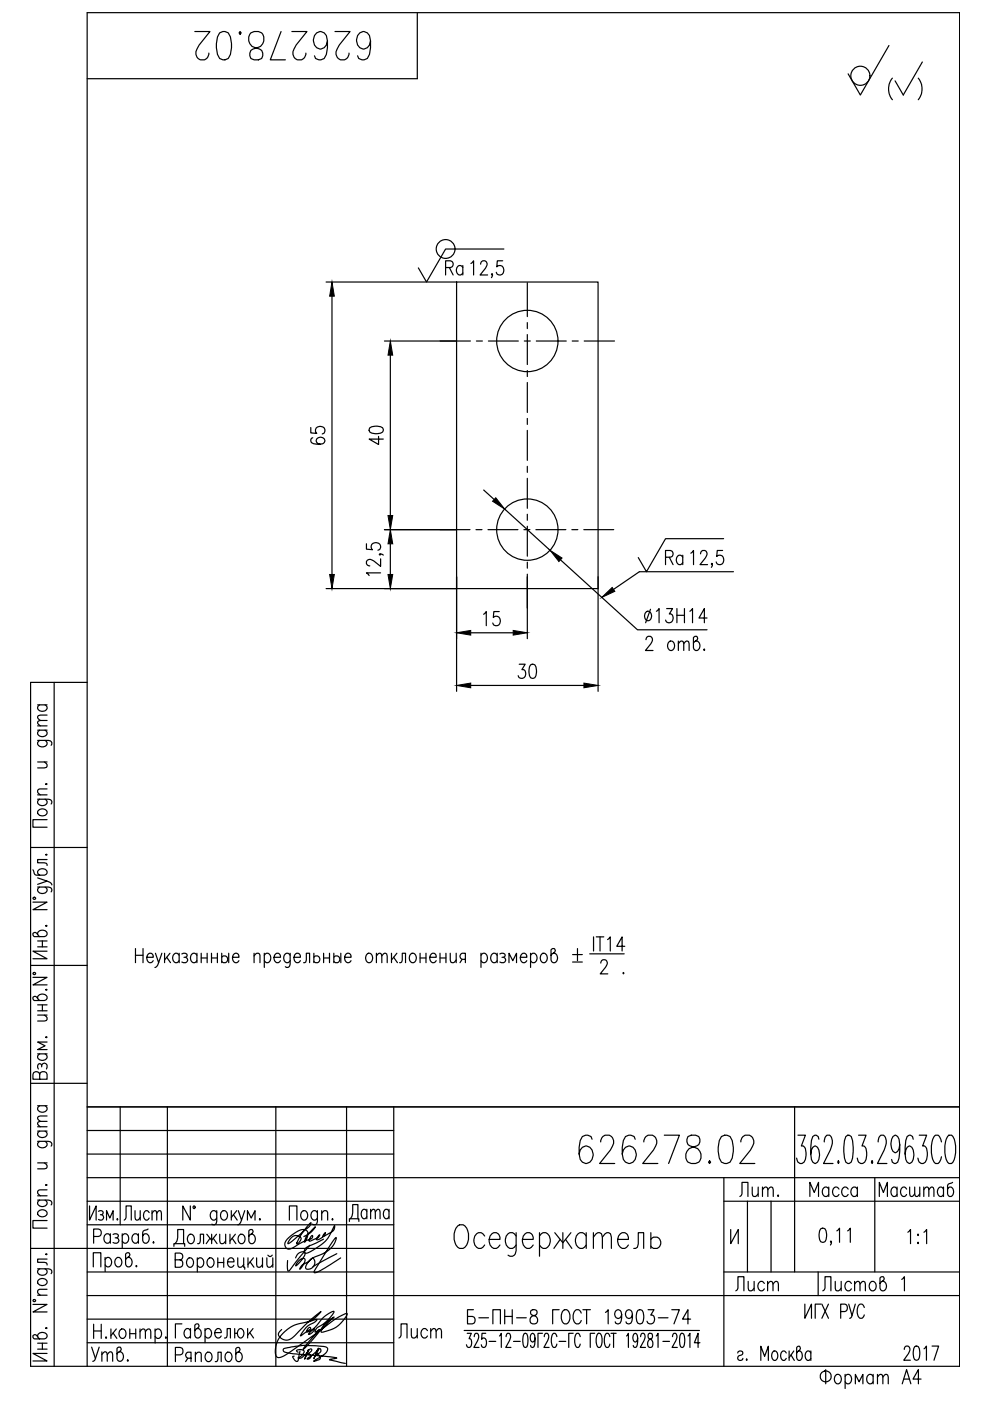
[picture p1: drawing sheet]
<svg xmlns="http://www.w3.org/2000/svg" width="210mm" height="297mm" viewBox="0 0 210 297" stroke-linecap="round" stroke-linejoin="round" font-family="sans-serif">
<defs><g id="words">
<text font-size="10.6" x="94.9" y="267.4">Оседержатель</text>
<g font-size="10.1">
<text x="40.2" y="13.8">626278.02</text>
<text x="121.7" y="248">626278.02</text>
</g>
<text font-size="8.4" x="187.3" y="22.2">( )</text>
<g font-size="6.6">
<text x="93.1" y="59.6">Ra</text>
<text x="69.8" y="95.2" transform="rotate(-90 69.8 95.2)">65</text>
<text x="82.2" y="95.6" transform="rotate(-90 82.2 95.6)">40</text>
<text x="139.7" y="121">Ra</text>
<text x="101.2" y="134.1">15</text>
<text x="125.9" y="207.8">2 .</text>
<text x="155.6" y="255.1">Лит.</text>
<text x="170.4" y="255.1">Масса</text>
<text x="185.2" y="255.1">Масштаб</text>
<text x="25" y="260">Лист</text>
<text x="83.3" y="285">Лист</text>
<text x="18.3" y="290">Утв.</text>
<text x="190.5" y="289.6">2017</text>
</g>
<g font-size="6.2">
<text x="135.5" y="139">2 отв.</text>
<text x="108.7" y="145">30</text>
<text x="154.9" y="274.8">Лист</text>
<text x="173.2" y="274.8">Листов</text>
<text x="97.7" y="281.9">Б-ПН-8 ГОСТ 19903-74</text>
</g>
</g></defs>
<g fill="none" stroke="#000" stroke-width=".25">
<path d="M88.5 2.7v14h-70M188.5 9.6l-6.1 10.5-2.6-4.5M69.1 59.8h27.7M96.8 59.8h30v65h-30zM101.9 56l.2-.6 .7-.1a.94 .94 0 0 1 .1 1.6l-1.1 1.4h1.6M104.4 58.2l-.1 .1v-.3a.64 .64 0 0 1-.1 .9M106.6 55.3h-1.2l-.1 1.3a.87 .87 0 0 1 1.1-.2 .87 .87 0 0 1 .4 1 .82 .82 0 0 1-.7 .9 .82 .82 0 0 1-.9-.6M106.8 52.8h-12.3l-4.1 7-1.7-3M111.8 59.9v7.2M70.4 62.8v59M81.5 72.3h18.2M82.8 75.3v34"/>
<path d="M101 72.3h1.3M103.5 72.3h6.4M111.2 72.3h1.2M111.8 68.4v1.3M111.8 70.9v6.4M111.8 78.6v1.2M113.7 72.3h6.4M121.3 72.3h1.3M123.9 72.3h6.4M111.8 81.1v6.3M111.8 88.7v1.3M111.8 91.3v6.3"/>
<path d="M111.8 98.9v1.2M77.7 115.3v1.1l1.3 .2a.88 .88 0 0 1-.2-1.1 .88 .88 0 0 1 1-.4 .82 .82 0 0 1 .9 .6 .82 .82 0 0 1-.6 1M80.5 117.5l.2 .1-.2 .1-.1-.1a.63 .63 0 0 1 .9 .1M80.7 118.5v1.6l-1.4-1.2a.94 .94 0 0 0-1.6 .2l.1 .6 .6 .3M81.5 112.3h18.2M82.8 115.3v6.5M100.9 112.3h1.3M102.6 103.9l2.2 2M103.5 112.3h6.3M107 107.9l9.6 8.8M111.1 112.3h1.3M111.8 101.4v6.4"/>
<path d="M111.8 109v1.3M111.8 111.6v6.3M111.8 119.2v1.3M113.6 112.3h6.4M118.8 118.7l16.4 14.8h14.7M121.2 112.3h1.3M123.8 112.3h6.3M148.5 117.4l.3-.5 .6-.2a.94 .94 0 0 1 .2 1.6l-1.2 1.4h1.6M151 119.6l-.1 .1v-.3a.64 .64 0 0 1-.1 .9M153.2 116.7h-1.1l-.1 1.3a.87 .87 0 0 1 1.1-.2 .87 .87 0 0 1 .3 1.1 .82 .82 0 0 1-.6 .8 .82 .82 0 0 1-1-.6M153.4 114.2h-12.3l-4 7-1.8-3M69.1 124.8h27.7"/>
<path d="M80.7 121.5h-3l.6 .5M96.8 122.3v24.3M111.8 121.7v13.7M126.8 122.3v24.3M137 129.7a.8 .8 0 0 1 .9 .1 .8 .8 0 0 1 .2 .9 .8 .8 0 0 1-.9 .9 1.18 1.18 0 0 1-.2-1.9zM137.9 129.2l-1 2.8M139.2 129.6l.5-.6v3M141.3 129h1.3l-.7 1.2a.9 .9 0 0 1 .7 1.2 .9 .9 0 0 1-1.4 .3l-.1-.2M143.5 129v3M143.5 130.5h1.6M145.1 129v3M146.3 129.6l.5-.6v3"/>
<path d="M149.9 131h-1.7l1.1-2v3M155.5 121.2h-19.9l-5.5 3.8M8 157l2.7 .1a.58 .58 0 0 1 .1 .9M8 154.8h2M8 153.9h2M8 149.4h2M8.4 157l-.1 .1a.58 .58 0 0 0-.2 .9 1.06 1.06 0 0 0 1.1 .3 1.06 1.06 0 0 0 .8-.9l-.4-.4M8.4 154.8l-.3 .2a.8 .8 0 0 0 .1 1 .8 .8 0 0 0 .9 .2l.7-.4a.65 .65 0 0 0-.2-1M8.4 149.4a.66 .66 0 0 0-.4 .7 .66 .66 0 0 0 .4 .6 .91 .91 0 0 0 1.1 0 .91 .91 0 0 0 .3-1l-.2-.3M10 152.8l-1.9 .1-.1 .4 .6 .6M10 151.6l-1.9 .1-.1 .5 .6 .6M11.5 144.7v145"/>
<path d="M18.5 144.7h-12v145h197v-287h-185v287M99.8 145.3h24M6.5 179.7h12M8 169.4l2.7 .2a.58 .58 0 0 1 .1 .9M8 168.5h2M8 161.6h2M8.1 171.8a1.06 1.06 0 0 1 1.1-.3 1.06 1.06 0 0 1 .8 .9 1.06 1.06 0 0 1-1.1 .6 1.06 1.06 0 0 1-.9-.9zM8.4 169.4l-.1 .2a.58 .58 0 0 0-.2 .9 1.06 1.06 0 0 0 1.1 .3 1.06 1.06 0 0 0 .8-.9l-.4-.5M9.4 161.6l.6 .5-.2 .6-1.8 .1M9.7 166.2l.1-.1 .2 .1-.2 .2zM10 173.8h-3v1.6h3M10 167.3l-1.9 .1-.1 .6 .6 .5"/>
<path d="M7 191.3h3l-3 1.6h3M7 184.4l.4 1 2 .2a.65 .65 0 0 0 .6-.6 .65 .65 0 0 0-.4-.7 .91 .91 0 0 0-1.2 0 .91 .91 0 0 0-.3 1l.3 .3M7.1 190.3h.4v.3h-.4zM8 198.1a1 1 0 0 1 1-.9 1 1 0 0 1 1 .9l-.6 .5h-2.1l-.3-.4v-.3l.4-.2 .3 .1 .7 .8M8 188.1l2.7 .1 .3 .3-.2 .6M8 186.1l2 .7-2 .7M8 199.5h2M8.4 188.1l-.4 .4a1 1 0 0 0 1 .9 1 1 0 0 0 1-.9l-.4-.4M9 199.5v1.3M9.7 196.3l.1-.1 .2 .1-.2 .1zM9.7 181.2l.1-.1 .2 .1-.2 .1zM10 186.8l.8 .5 .2 .3"/>
<path d="M10 182.2h-2v.7l1.8 .1 .2 .5M125.8 198.6v3M126.4 198.6h1.6M127.2 198.6v3M128.8 199.2l.6-.6v3M6.5 204.7h12M7 207.2h3l-3 1.6h3M7.1 206.2h.4v.4h-.4zM8 211.7a1 1 0 0 1 1-.9 1 1 0 0 1 1 .9l-.6 .4h-2.1l-.3-.3v-.3l.4-.3 .3 .1 .7 .8M8 200.8h2M8 215.2h2M8 213h2"/>
<path d="M8 214.3h2M9 213v1.3M9.4 215.2l.6 .6-.2 .6-1.8 .1M9.7 219.9l.1-.1 .2 .1-.2 .1zM9.7 209.8h.3l-.2 .2zM10 201.7h-3l3 1.6h-3M28.7 201.1v3M28.7 202.5h1.6M30.3 201.1v3M31.1 203h1.4a.66 .66 0 0 0-.4-.9 .66 .66 0 0 0-.9 .4 1 1 0 0 0 .8 1.6l.5-.4M33 202.1l.6 2 .7-2M33.6 204.1l-.2 .6-.6 .4"/>
<path d="M34.9 202.1v2M35.3 203l.9 1.1M36 202.1l-1.1 1.4M38 202.5l-.5-.4a1 1 0 0 0-.9 1 1 1 0 0 0 .9 1l.5-.4M38 202.1v2M38.6 202.3a.71 .71 0 0 1 1.1 .2l-.1 .3-.6 .2M39.3 203a.58 .58 0 0 1 .5 .5 .58 .58 0 0 1-.5 .6l-.7-.1M41.8 202.5l-.5-.4a1 1 0 0 0-.9 1 1 1 0 0 0 .9 1l.5-.4M41.8 202.1v2M42.7 203.1h1.2M42.7 202.1v2M43.9 202.1v2"/>
<path d="M44.8 203.1h1.3M44.8 202.1v2M46.1 202.1v2M47 203a.73 .73 0 0 1 1.2 0 .73 .73 0 0 1-.4 1.1h-.5l-.3-.3M47 202.1v2M48.5 202.1v2M49.3 203h1.4a.66 .66 0 0 0-.5-.9 .66 .66 0 0 0-.8 .4 1 1 0 0 0 .8 1.6l.5-.4M53.9 202.7l.5-.6 .6 .2 .1 1.8M53.9 202.1v2M56 202.5a.66 .66 0 0 1 .7-.4 .66 .66 0 0 1 .6 .4 .99 .99 0 0 1-.8 1.6l-.5-.4M56 202.1v3M58.1 203h1.4a.67 .67 0 0 0-.5-.8 .67 .67 0 0 0-.8 .3 .99 .99 0 0 0 .8 1.6l.5-.4"/>
<path d="M61.5 202.5l-.4-.4a1 1 0 0 0-1 1 1 1 0 0 0 1 1l.4-.4M61.5 202.1l-.1 2.7-.3 .3-.6-.1M62.3 203h1.4a.66 .66 0 0 0-.4-.9 .66 .66 0 0 0-.9 .4 1 1 0 0 0 .8 1.6l.5-.4M64.4 204.1l.4-.1 .1-1.9h.7v2M66.5 203a.73 .73 0 0 1 1.2 0 .73 .73 0 0 1-.3 1.1h-.5l-.4-.3M66.5 202.1v2M68.6 203.1h1.3M68.6 202.1v2M69.9 202.1v2M70.8 203a.73 .73 0 0 1 1.2 0 .73 .73 0 0 1-.4 1.1h-.5l-.3-.3M70.8 202.1v2M72.3 202.1v2"/>
<path d="M73.1 203h1.3a.66 .66 0 0 0-.4-.9 .66 .66 0 0 0-.8 .4 1 1 0 0 0 .8 1.6l.4-.4M77.9 202.3a.8 .8 0 0 1 .9 0 .8 .8 0 0 1 .2 .9 .8 .8 0 0 1-.9 .9 1.18 1.18 0 0 1-.2-1.8zM79.8 202.7l.6-.6 .4 .2 .2 1.8M79.8 202.1v2M81 202.7l.5-.6 .5 .2 .1 1.8M83 202.1v2M83.5 203l.8 1.1M84.1 202.1l-1.1 1.4M84.7 204.1l.5-.1 .1-1.9h.7v2M87.1 202.3a.8 .8 0 0 1 .9 0 .8 .8 0 0 1 .3 .9 .8 .8 0 0 1-.9 .9 1.18 1.18 0 0 1-.3-1.8zM89.1 203.1h1.2M89.1 202.1v2"/>
<path d="M90.3 202.1v2M91.1 203h1.4a.66 .66 0 0 0-.4-.9 .66 .66 0 0 0-.9 .4 1 1 0 0 0 .8 1.6l.5-.4M93.3 203.1h1.3M93.3 202.1v2M94.6 202.1v2M95.5 202.1l.1 1.9 .5 .1 .6-.6M96.7 202.1v2M98 203.4l-.5 .7M98.7 203.4h-.7l-.3-.2a.67 .67 0 0 1 .3-1.1h.7v2M102 202.5a.66 .66 0 0 1 .6-.4 .66 .66 0 0 1 .6 .4 1 1 0 0 1-.8 1.6l-.4-.4M102 202.1v3M105.4 202.5l-.2-.2a.8 .8 0 0 0-1 0 .8 .8 0 0 0-.2 .9l.4 .8a.65 .65 0 0 0 1-.3"/>
<path d="M105.4 202.1v2M106 202.3a.72 .72 0 0 1 1.1 .2l-.1 .3-.6 .2M106.8 203a.59 .59 0 0 1 .4 .5 .59 .59 0 0 1-.4 .6l-.8-.1M107.9 204.1v-2l.8 1.6 .8-1.6v2M110.3 203h1.4a.67 .67 0 0 0-.4-.8 .67 .67 0 0 0-.9 .3 1 1 0 0 0 .8 1.6l.5-.4M112.5 202.5l.4-.4a1 1 0 0 1 1 1 1 1 0 0 1-1 1l-.4-.4M112.5 202.1v3M114.9 202.3l.2-.2a1 1 0 0 1 .9 1 1 1 0 0 1-.9 1 1.18 1.18 0 0 1-.2-1.8zM117.3 202.1a1 1 0 0 1 .9 1 1 1 0 0 1-.9 1l-.5-.6v-2.1l.4-.3h.3l.3 .4-.2 .3-.8 .7M121.4 202.4h2.1M121.4 204h2.1M122.4 201.1v2.6"/>
<path d="M132.5 200.6h-1.7l1.1-2v3M6.5 229.7h12M8 239.8h2M8 238.9h2M8 234.4h2M8 223.4h2M8.4 239.8a.66 .66 0 0 0-.4 .6 .66 .66 0 0 0 .4 .7 .91 .91 0 0 0 1.1 0 .91 .91 0 0 0 .3-1.1l-.2-.2M8.4 234.4l-.4 .5a1 1 0 0 0 1 .9 1 1 0 0 0 1-.9l-.4-.5M8.4 227.8a.73 .73 0 0 0-.7-.6 .73 .73 0 0 0-.7 .6v1h3v-1a.81 .81 0 0 0-.8-.6 .81 .81 0 0 0-.8 .6v1M8.4 223.4l-.3 .3a.8 .8 0 0 0 .1 .9 .8 .8 0 0 0 .9 .2l.7-.3a.65 .65 0 0 0-.2-1.1M8.8 225.8a.59 .59 0 0 1 .6-.4 .59 .59 0 0 1 .6 .4l-.2 .8M8.8 226.2v-.4l-.4-.3a.71 .71 0 0 0-.3 1.1"/>
<path d="M10 237.8l-1.9 .1-.1 .4 .6 .6M10 236.6l-1.9 .1-.1 .5 .6 .6M10 220.9h-2l1.6 .8-1.6 .8h2M18.5 234.7h185M18.5 239.7h65M25.5 234.7v25M35.5 234.7v55M58.5 234.7v55M73.5 234.7v55M83.5 234.7v55M168.5 234.7v35M8 254.4l2.7 .2 .3 .3-.2 .6"/>
<path d="M8 242l2.7 .1 .3 .3-.2 .6M8 253.5h2M8 246.6h2M8.1 256.8a1.06 1.06 0 0 1 1.1-.3 1.06 1.06 0 0 1 .8 .9 1.06 1.06 0 0 1-1.2 .6 1.06 1.06 0 0 1-.8-.9zM8.4 254.4l-.4 .5a1 1 0 0 0 1 .9 1 1 0 0 0 1-.9l-.4-.5M8.4 242l-.4 .4a1 1 0 0 0 1 1 1 1 0 0 0 1-1l-.4-.4M9.4 246.6l.6 .5-.2 .6-1.8 .1M9.7 251.2l.1-.1 .2 .1zM10 258.8h-3v1.6h3M10 252.3l-1.9 .1-.1 .6 .6 .5M18.5 249.7h185M18.5 259.7h65"/>
<path d="M18.5 254.7h65M18.5 244.7h65M19 255.7v3l1.4-3v3M20.9 256.8a.61 .61 0 0 1 1 .3l-.3 .4h-.3M21.6 257.5a.61 .61 0 0 1 .4 .6 .61 .61 0 0 1-.4 .6l-.7-.2M22.6 258.7v-2l.7 1.6 .7-1.6v2M40.4 255.7v3l-1.6-3v3M41 255.8h.3v.4h-.3zM46 257.1l-.3-.3a.64 .64 0 0 0-1 .3 1.01 1.01 0 0 0 .8 1.6l.5-.4M46 256.7l-.2 2.7-.3 .3-.6-.2M47.1 256.8a.64 .64 0 0 1 1 .3 1.01 1.01 0 0 1-.8 1.6 1.19 1.19 0 0 1-.2-1.9zM49 256.7v2"/>
<path d="M49.5 257.5l.8 1.2M50.2 256.7l-1.2 1.4M50.5 256.7l.7 2 .7-2M51.2 258.7l-.2 .6-.6 .4M52.5 258.7v-2l.8 1.6 .8-1.6v2M55.1 258.4l.1 .1-.1 .2-.1-.2zM61.4 258.7v-3h1.5v3M64.1 256.8a.64 .64 0 0 1 1 .3 1.01 1.01 0 0 1-.8 1.6 1.19 1.19 0 0 1-.2-1.9zM67.3 257.1l-.1-.1a.59 .59 0 0 0-.9-.2 1.07 1.07 0 0 0-.3 1.1 1.07 1.07 0 0 0 .8 .8l.5-.4M67.3 256.7l-.1 2.7a.59 .59 0 0 1-.9 .1M68.2 257.3l.6-.6 .6 .1 .1 1.9M68.2 256.7v2"/>
<path d="M70.5 258.4l.1 .1-.1 .2-.1-.2zM74.1 259v-.6h2v.6M74.3 258.4a3.5 3.5 0 0 0 .5-3h1.1v3M77.8 256.8l-.4-.4h-.3a1.24 1.24 0 0 0 0 2h.3l.4-.4M77.8 256.4v2M78.6 257l.5-.6 .4 .1 .1 1.9M78.6 256.4v2M79.6 257l.5-.6 .4 .1 .1 1.9M82.5 256.8l-.4-.4h-.3a1.24 1.24 0 0 0 0 2h.3l.4-.4M82.5 256.4v2M153.5 254.7h50M153.5 249.7v40"/>
<path d="M158.5 254.7v15M163.5 254.7v15M169.2 240.7h1.6l-.9 2.3h.4a3.1 3.1 0 0 1 .2 3.4l-.5 .3h-.4l-.4-.3-.3-.9M173.6 241.5l-.1-.5-.5-.3-.7 .3a10.4 10.4 0 0 0-.3 4.8l.3 .6 .6 .3a2.29 2.29 0 0 0 .7-2.9l-.3-.5-.5-.3-.5 .3-.3 .5-.1 .9M174.8 242.1a1.63 1.63 0 0 1 .5-1.4h.6a1.95 1.95 0 0 1 .4 2.3l-1.7 3.7h2M177.8 246.1l.1 .3-.1 .3-.2-.3zM179.3 241l.5-.3 .7 .3a8.7 8.7 0 0 1 0 5.4l-.5 .3h-.2l-.5-.3a8.5 8.5 0 0 1 0-5.4zM182 240.7h1.6l-.8 2.3h.4a3.1 3.1 0 0 1 .1 3.4l-.4 .3h-.4l-.5-.3-.2-.9M184.9 246.1l.1 .3-.1 .3-.1-.3zM185.5 249.7v20M186.2 242.1a1.63 1.63 0 0 1 .6-1.4h.5a1.95 1.95 0 0 1 .5 2.3l-1.8 3.7h2M190.8 242.7l-.2 .8-.3 .6-.5 .3a2.31 2.31 0 0 1-.7-2.9l.2-.5 .5-.3 .5 .3a7.6 7.6 0 0 1 0 5.4l-.4 .3h-.3l-.4-.3-.1-.6"/>
<path d="M193.6 241.5l-.1-.5-.4-.3-.8 .3a10.4 10.4 0 0 0-.3 4.8l.3 .6 .6 .3a2.29 2.29 0 0 0 .7-2.9l-.3-.5-.5-.3-.5 .3-.3 .5-.1 .9M194.9 240.7h1.6l-.9 2.3h.4a3.1 3.1 0 0 1 .2 3.4l-.4 .3h-.5l-.4-.3-.3-.9M199.6 242.1l-.1-.6a1.01 1.01 0 0 0-1.2-.8 5.4 5.4 0 0 0 0 6 1.23 1.23 0 0 0 1.3-1.4M201.2 240.7a1.23 1.23 0 0 1 1.3 1.4 5.2 5.2 0 0 1-.7 4.6 1.24 1.24 0 0 1-1.3-1.4 5.1 5.1 0 0 1 .7-4.6zM6.5 264.7h77M7 276.6h3l-3 1.6h3M7.1 275.6h.4v.3h-.4zM8 269l2.7 .1 .3 .4-.2 .5M8 274.6h2M8.1 271.4a1.06 1.06 0 0 1 1.1-.3 1.06 1.06 0 0 1 .8 .9 1.06 1.06 0 0 1-1.2 .6 1.06 1.06 0 0 1-.8-1zM8.4 269l-.4 .5a1 1 0 0 0 1 .9 1 1 0 0 0 1-.9l-.4-.5M9.7 265.9l.1-.1 .2 .1-.2 .1z"/>
<path d="M10 273.4l-1.9 .1-.1 .5 .6 .6M10 267h-2v.6l1.8 .2 .2 .4M18.5 274.7h185M18.5 269.7h65M18.5 279.7h65M19.8 268.6v-3h1.6v3M19.9 262.2h1a.82 .82 0 0 0 .6-.8 .82 .82 0 0 0-.6-.8h-1v3M22.3 267l.4-.4a1 1 0 0 1 1 1 1 1 0 0 1-1 1l-.4-.4M22.3 266.6v3M23.4 262a.67 .67 0 0 0-.6-.4 .67 .67 0 0 0-.7 .4 .91 .91 0 0 0 0 1.1 .91 .91 0 0 0 1.1 .3l.2-.2M23.4 261.6v2M24 261.7a.73 .73 0 0 1 1.1 .3l-.3 .4h-.4"/>
<path d="M24.7 266.7l.2-.1a1 1 0 0 1 .9 1 1 1 0 0 1-.9 1 1.17 1.17 0 0 1-.2-1.9zM24.8 262.4a.59 .59 0 0 1 .4 .6 .59 .59 0 0 1-.4 .6l-.8-.2M25.9 262a.67 .67 0 0 1 .6-.4 .67 .67 0 0 1 .7 .4 1.01 1.01 0 0 1-.8 1.6l-.5-.4M25.9 261.6v3M27.1 266.6a1 1 0 0 1 .9 1 1 1 0 0 1-.9 1l-.5-.6v-2.1l.4-.3h.3l.2 .4-.1 .3-.8 .7M28.9 268.3l.1 .2-.1 .1zM29.3 262a.67 .67 0 0 0-.6-.4 .67 .67 0 0 0-.6 .4 1.01 1.01 0 0 0 .8 1.6l.4-.4M29.3 261.6v2M31.4 260.6l-1 .4-.1 2a.64 .64 0 0 0 .5 .6 .64 .64 0 0 0 .7-.4 .91 .91 0 0 0 .1-1.2 .91 .91 0 0 0-1.1-.3l-.2 .3M32.5 263.3l.2 .1-.2 .2-.1-.2zM36.9 264.3v-.6h2.3v.6M37.1 263.7a3.1 3.1 0 0 0 .6-3h1.2v3"/>
<path d="M37.1 267.1h1.1a.82 .82 0 0 1 .6 .8 .82 .82 0 0 1-.6 .8h-1.1v-3h1.1a.73 .73 0 0 1 .6 .7 .73 .73 0 0 1-.6 .7M39.9 266.8a.64 .64 0 0 1 1 .3 1.01 1.01 0 0 1-.8 1.6 1.19 1.19 0 0 1-.2-1.9zM40.1 261.8l.2-.1a1 1 0 0 1 .9 1 1 1 0 0 1-.9 1 1.18 1.18 0 0 1-.2-1.9zM41.8 267.1a.67 .67 0 0 1 .7-.4 .67 .67 0 0 1 .6 .4 1.01 1.01 0 0 1-.8 1.6l-.5-.4M41.8 266.7v3M41.9 263.7l.5-.2 .1-1.8h.7v2M43.8 261.7l1.1 1.3 1-1.3M44.2 266.8a.64 .64 0 0 1 1.1 .3 1.01 1.01 0 0 1-.8 1.6 1.18 1.18 0 0 1-.3-1.9zM44.5 262.5l-.8 1.2M44.9 261.7v2M45.2 262.5l.8 1.2M46.2 267.7h1.2"/>
<path d="M46.2 266.7v2M46.6 261.7l.1 1.8 .6 .2 .5-.6M47.4 266.7v2M47.8 261.7v2M48.2 267.5h1.4a.67 .67 0 0 0-.4-.8 .67 .67 0 0 0-.9 .4 1.01 1.01 0 0 0 .8 1.6l.5-.4M48.8 261.7v2M49.2 262.5l.8 1.2M49.9 261.7l-1.1 1.4M50.4 266.7l.1 1.8 .6 .2 .6-.6M50.8 261.8l.2-.1a1 1 0 0 1 1 1 1 1 0 0 1-1 1 1.18 1.18 0 0 1-.2-1.9zM51.7 266.7v2h.2v.4M52.6 266.7v2"/>
<path d="M53 267.5l.8 1.2M53.2 261.7a1 1 0 0 1 .9 1 1 1 0 0 1-.9 1l-.4-.6v-2.1l.3-.3h.3l.3 .4-.1 .3-.8 .7M53.7 266.7l-1.1 1.4M54.4 266.7l.1 1.8 .6 .2 .6-.6M55.7 266.7v2M56.6 266.7l.1 1.8 .6 .2 .5-.6M56.8 266.1a.5 .5 0 0 0 .5 .3 .5 .5 0 0 0 .4-.3M57.8 266.7v2M61.8 262.3a1.22 1.22 0 0 1 2 .4l-.5 .9-.3 .2a10.5 10.5 0 0 1 3-4.5l-.5 .8-3.5 3-1 .6 .2-.5zM62.7 266.7a1.5 1.5 0 0 1 2-1.2 4.4 4.4 0 0 1-2 2.9 1.9 1.9 0 0 1 1.8-1.5h.1a2.85 2.85 0 0 1-1 2.2l.4-.8 1.3-.7 .5-.6a.46 .46 0 0 1 .6-.2 .46 .46 0 0 1 .3 .5 1.34 1.34 0 0 1-.4 1.4 1.34 1.34 0 0 1-1.5 .2 3.1 3.1 0 0 1 2.1-2.5 5.7 5.7 0 0 0 4.4-3.7l-.1-.3-1.4 1.9-3 5-.2 .3 .1 .3a9 9 0 0 0 3.6-1.9l1.9-1.3M64.4 262.2a4.7 4.7 0 0 0 2.5-2.1l-.3 .2a5.1 5.1 0 0 0-2 3.1 2.39 2.39 0 0 0 .5-2.4 1.78 1.78 0 0 0-2.3 .2l-.6 .5a3 3 0 0 0-1.8 2.2 .94 .94 0 0 0 .6 .9 .94 .94 0 0 0 1-.2l2-1.2 1.9-.7 .4-.4-.1-.3-.3 .3-.3 .6a.2 .2 0 0 0 0 .3 .2 .2 0 0 0 .3-.1l1.5-.7 .4-.6-.3 .2a.57 .57 0 0 0-.3 .9 2.24 2.24 0 0 0 1.8-1.6l-.6 .9 1.6-.8a1.4 1.4 0 0 0 1-1.6l-.1 .1a9 9 0 0 1-6.2 5.8l-.2-.2a1.45 1.45 0 0 1 1.3-1.4l2.8-1.4M65.7 264l-4.5 5.5-.2-.4v-1.8"/>
<path d="M71.4 265.8l-5.1 2.7M153.5 269.7h50M154.9 260.7v3l1.6-3v3M170.6 276.5v3l1.5-3v3M174 260.5l.6-.1a1.46 1.46 0 0 1 .7 1.7l-.4 1.2-.6 .1a1.46 1.46 0 0 1-.6-1.7zM174.1 276.5h-1.3v3M174.3 276.5l1.4 3M175.7 276.5l-1.4 3M176.3 263.3l-.1 .1v-.3a.64 .64 0 0 1-.1 .9M177.4 261l.6-.6v3M178.2 278.1h.9a.85 .85 0 0 0 .6-.8 .85 .85 0 0 0-.6-.8h-.9v3M179.7 261l.6-.6v3"/>
<path d="M179.9 276.5l.7 2.4M181.3 276.5l-.7 2.7-.5 .3M183.3 277.2a.7 .7 0 0 0-.7-.7 .7 .7 0 0 0-.7 .7 2.06 2.06 0 0 0 .5 2.3 .77 .77 0 0 0 .9-.7M191.2 271.3l.6-.6v3M192.5 261.3l.6-.6v3M194.6 261.7v.3l-.1-.2zM194.6 263.4v.3l-.1-.2zM195.9 261.3l.6-.6v3M8 283.4a1 1 0 0 1 1-.9 1 1 0 0 1 1 .9l-.6 .5h-2.1l-.3-.4v-.3l.4-.2 .3 .1 .7 .8M8 284.8h2M8 286h2M9 284.8v1.2"/>
<path d="M9.7 281.6l.1-.1 .2 .1zM10 287h-3l3 1.6h-3M18.5 284.7h65M19.9 280.8v3M19.9 282.2h1.6M21.5 280.8v3M23.5 281.8v2M24.7 281.8l-1.2 1.4M25.6 281.9a.65 .65 0 0 1 1 .3 1.01 1.01 0 0 1-.8 1.6 1.19 1.19 0 0 1-.2-1.9zM27.5 281.8v2M28.8 281.8v2M29.7 282.3l.6-.5 .4 .1 .1 1.9"/>
<path d="M29.7 281.8v2M30.8 282.3l.6-.5 .5 .1 .1 1.9M32.9 282.2a.67 .67 0 0 1 .6-.5 .67 .67 0 0 1 .6 .5 1.01 1.01 0 0 1-.8 1.6l-.4-.5M32.9 281.8v3M35.2 283.5l.1 .1-.1 .2zM37.2 287.3h1a.82 .82 0 0 0 .6-.8 .82 .82 0 0 0-.6-.8h-1v3M38.6 280.7h-1.4v3M39.8 288l-.4 .7M40.4 282.1a.66 .66 0 0 0-.6-.4 .66 .66 0 0 0-.7 .4 .91 .91 0 0 0 0 1.1 .91 .91 0 0 0 1.1 .3l.2-.2M40.4 281.7v2M40.5 288l-.9-.2a.66 .66 0 0 1 .2-1.1h.7v2M41.4 287.3l.6-.6 .6 .1 .1 1.9"/>
<path d="M41.4 286.7v2M41.8 281.7a1 1 0 0 1 .9 1 1 1 0 0 1-.9 1l-.5-.6v-2.1l.3-.3h.4l.2 .4-.1 .3-.8 .7M43.5 282.1l.4-.4a1 1 0 0 1 1 1 1 1 0 0 1-1 1l-.4-.4M43.5 281.7v3M43.8 286.8a.65 .65 0 0 1 1.1 .3 1.01 1.01 0 0 1-.9 1.6 1.19 1.19 0 0 1-.2-1.9zM45.5 282.5h1.4a.67 .67 0 0 0-.4-.8 .67 .67 0 0 0-.9 .4 .99 .99 0 0 0 .9 1.6l.4-.4M45.6 288.7l.5-.2 .1-1.8h.7v2M47.6 283.7l.4-.2 .2-1.8h.7v2M48 286.8a.64 .64 0 0 1 1.1 .3 1.01 1.01 0 0 1-.8 1.6 1.19 1.19 0 0 1-.3-1.9zM49.8 282.7h.5a.89 .89 0 0 1 .8-1 1.07 1.07 0 0 1 .6 1.1 1.07 1.07 0 0 1-.8 .9 .99 .99 0 0 1-.6-1M49.8 281.7v2M50.5 286.7a1 1 0 0 1 .9 1 1 1 0 0 1-.9 1l-.5-.6v-2.1l.3-.3h.4l.2 .4-.1 .3-.8 .7"/>
<path d="M52.5 281.7v2M53 282.5l.8 1.2M53.6 281.7l-1.1 1.4M63.2 286.7l-.3-.3a1.04 1.04 0 0 1 1.6 .2l-.4 .7-.9 .6 .1 .1a2.76 2.76 0 0 0 2-1.7l.1-.1-.8 2 .2-.7a1.91 1.91 0 0 1 1.1-1.5l.2 .1a.9 .9 0 0 1-.8 .9h-.1a.61 .61 0 0 1 .7 .6 .61 .61 0 0 1-.8 .5 6.6 6.6 0 0 0 2.4-2.2l-1 2.1 1.1-2a.35 .35 0 0 1 .5 .2 .35 .35 0 0 1-.1 .4l-.5 .4-.5 .1 .6 .2 .2 .2a.53 .53 0 0 1 .1 .6 .53 .53 0 0 1-.6 .3l-.8 .2 2.2-1.4 .6-.7a.66 .66 0 0 0 0-.8 .66 .66 0 0 0-.8-.2 19.4 19.4 0 0 0-8.4 .5 .51 .51 0 0 0 .5 .7l1.6 .3 9 .8 .2 .1-1.6 .4 3.4 .8M63.6 286.4l-.3 1.6a.55 .55 0 0 1-.4 .7l-.4-.3-.4-.7 .3-.2M65.3 280.3l1.9-.5-.4 .4a5.6 5.6 0 0 0-3.1 3l1.8-1.2a.3 .3 0 0 0 .4-.3 .3 .3 0 0 0-.3-.3 .3 .3 0 0 0-.3 .3l-.3 .5 .1 .2 1.5-.6a1.37 1.37 0 0 1-1.2 1.1l1.4-1.5a9.2 9.2 0 0 1 3.5-3.2l.5-.1a8.9 8.9 0 0 1-3.7 3.6l-.3 .7 .9-.5-2.7 3.1-.7 1.1 1.3-1.3 2-2.4a8.3 8.3 0 0 1 3.2-3.1 10.6 10.6 0 0 0-2.7 3v.1a6.1 6.1 0 0 0 5.5-3.9 10.6 10.6 0 0 0-4.2 2.4l-7.1 5.2-2.5 1.6a.9 .9 0 0 1-1.1 0 .9 .9 0 0 1-.3-1 6.7 6.7 0 0 1 6.2-6.3 5.8 5.8 0 0 0 3.5-2.3h-.1a45.2 45.2 0 0 0-6.1 5.6 1.75 1.75 0 0 1-2.9-1l.7-.8M98.4 282.1h49.9M99.1 282.7h.8l-.4 1.1h.2a1.28 1.28 0 0 1-.2 1.9 .53 .53 0 0 1-.6-.6M100.6 283.4v-.1a.53 .53 0 0 1 .6-.6l.3 .6a3.9 3.9 0 0 1-1 2.4h1.1M103 282.7h-.8l-.1 1.3 .3-.3h.3a1.27 1.27 0 0 1 0 2 .53 .53 0 0 1-.7-.6M103.7 284.4h1.4M105.9 283.3l.4-.6v3"/>
<path d="M107.3 283.4v-.1a.53 .53 0 0 1 .6-.6l.4 .6a4.1 4.1 0 0 1-1.1 2.4h1.1M108.9 284.4h1.4M111.1 282.8l.4-.1a1.74 1.74 0 0 1 .4 1.7l-.2 1.1-.4 .2a1.77 1.77 0 0 1-.5-1.7zM113.4 283.7v.4l-.4 .4a1.05 1.05 0 0 1 0-1.8l.2 .1a3.6 3.6 0 0 1 0 2.7l-.4 .2-.3-.4M115 282.7h-.9v3M115.4 283.4v-.1a.53 .53 0 0 1 .6-.6l.3 .6a3.9 3.9 0 0 1-1 2.4h1.1M118.1 283.4l-.3-.6-.4-.1a2.49 2.49 0 0 0 0 3 .64 .64 0 0 0 .7-.7M118.5 284.4h1.5M121.5 282.7h-.9v3M123 283.4l-.2-.6-.5-.1a2.53 2.53 0 0 0 0 3 .64 .64 0 0 0 .7-.7M126.1 282.7h-1v3M126.7 282.8l.2-.1a.65 .65 0 0 1 .7 .7v1.6a.65 .65 0 0 1-.7 .7 2.62 2.62 0 0 1-.2-2.9z"/>
<path d="M129.3 283.4l-.2-.6-.5-.1a2.53 2.53 0 0 0 0 3 .64 .64 0 0 0 .7-.7M130.1 282.7v3M132.8 283.3l.4-.6v3M135.2 283.7l-.2 .7-.3 .1a1.05 1.05 0 0 1 0-1.8l.3 .1a3.6 3.6 0 0 1 0 2.7l-.4 .2-.3-.2v-.2M135.8 283.4v-.1a.53 .53 0 0 1 .7-.6l.3 .6a3.9 3.9 0 0 1-1 2.4h1.1M137.5 282.8a.86 .86 0 0 0 .7 1.3 1.07 1.07 0 0 1-.2 1.6 .78 .78 0 0 1-.7-.5 .78 .78 0 0 1 .1-.8l.2-.3a.79 .79 0 0 0 .7-.5 .79 .79 0 0 0-.3-.9zM139.1 283.3l.4-.6v3M140.5 284.4h1.5M142.6 283.4v-.1a.53 .53 0 0 1 .6-.6l.3 .6a4.1 4.1 0 0 1-1 2.4h1.1M144.3 282.8l.4-.1a1.77 1.77 0 0 1 .5 1.7l-.3 1.1-.4 .2a1.74 1.74 0 0 1-.4-1.7zM145.9 283.3l.4-.6v3M148.4 284.7h-1.2l.8-2v3"/>
<path d="M156.4 286.9a.56 .56 0 0 1 .6-.5 .56 .56 0 0 1 .5 .5l-.3 .4-.5 .1a.59 .59 0 0 0-.2 .9 .59 .59 0 0 0 1-.3M158.3 288.1v.3zM161.3 288.4v-3l.8 2.2 .8-2.2v3M163.9 286.6l.5-.2a1.24 1.24 0 0 1 0 2 1.05 1.05 0 0 1-.8-.7 1.05 1.05 0 0 1 .3-1.1zM166.7 286.9l-.4-.5h-.3a1.24 1.24 0 0 0 0 2h.3l.4-.4M167.3 286.4v2M167.7 287.3l.7 1.1M168.3 286.4l-1 1.5M169.3 286.4h.3a1.24 1.24 0 0 1 0 2 .61 .61 0 0 1-.7-.5v-2.2l.3-.3h.3l.1 .2a.73 .73 0 0 1-.5 1l-.2 .3M171.9 286.9l-.4-.5h-.3a1.24 1.24 0 0 0 0 2h.3l.4-.4M171.9 286.4v2M175.1 290.4v3"/>
<path d="M177.2 291.5a.64 .64 0 0 1 1.1 .3 1.01 1.01 0 0 1-.8 1.6 1.19 1.19 0 0 1-.3-1.9zM179.2 291.8a.66 .66 0 0 1 .6-.4 .66 .66 0 0 1 .6 .4 1.01 1.01 0 0 1-.8 1.6l-.4-.4M179.2 291.4v3M181.4 293.4v-2l.7 1.6 .9-1.6v2M185.1 291.8a.67 .67 0 0 0-.6-.4 .67 .67 0 0 0-.6 .4 .91 .91 0 0 0-.1 1.1 .91 .91 0 0 0 1.1 .4l.2-.3M185.1 291.4v2M186 292l.6-.6 .5 .1 .1 1.9M186 291.4v2M187.2 292l.6-.6 .4 .1 .1 1.9M191.3 293.4l.9-3 .9 3M191.6 292.4h1.2M195.3 292.4h-1.7l1.1-2v3"/>
<circle cx="182.4" cy="16.1" r="2.03"/>
<circle cx="94.5" cy="52.8" r="2"/>
<circle cx="111.8" cy="72.3" r="6.5"/>
<circle cx="111.8" cy="112.3" r="6.5"/>
<circle cx="175.1" cy="291.8" r="1.17"/>
</g>
<g fill="#000" stroke="#000" stroke-width=".21">
<path d="M70.4 59.8l.5 3h-1zM82.8 72.3l.5 3h-1zM82.3 109.3h1l-.5 3zM82.8 112.3l.5 3h-1zM105.1 105.5l1.9 2.4-2.6-1.6zM116.6 116.7l2.6 1.6-.7 .8zM69.9 121.8h1l-.5 3zM82.3 121.8h1l-.5 3zM96.8 134.2l3-.5v1zM108.8 133.7l3 .5-3 .5zM127.6 126.7l2.2-2.1 .6 .8zM96.8 145.3l3-.5v1z"/>
<path d="M123.8 144.8l3 .5-3 .5z"/>
</g>
<use href="#words"/>
</svg>
